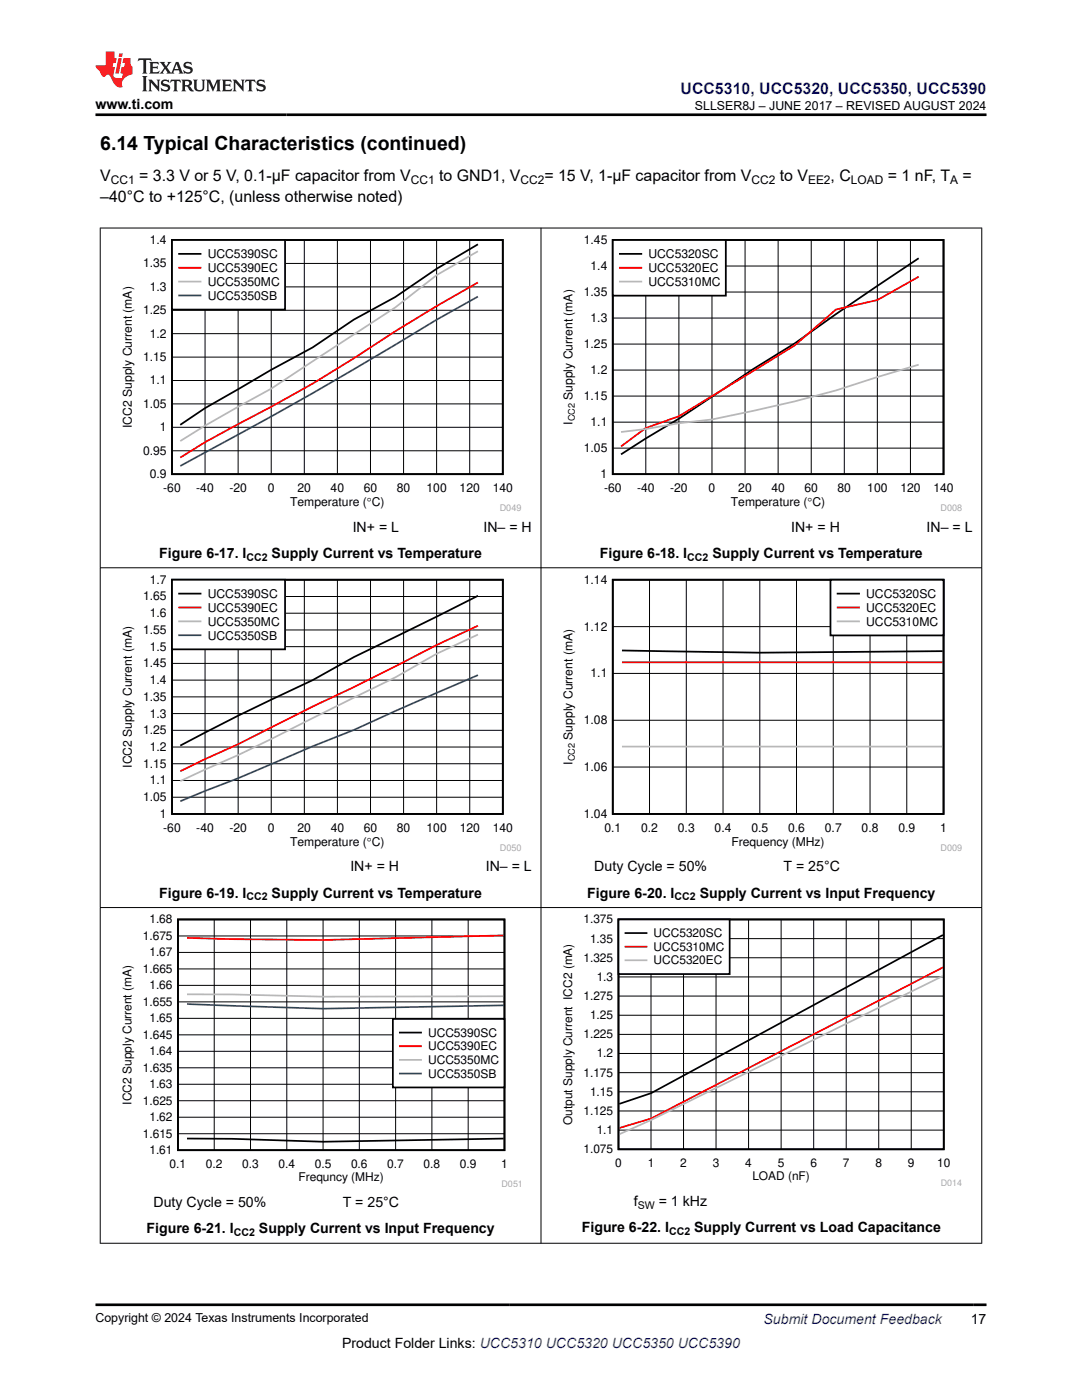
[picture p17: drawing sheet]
<svg xmlns="http://www.w3.org/2000/svg" width="216mm" height="279mm" viewBox="0 0 216 279" stroke-linecap="round" stroke-linejoin="round" font-family="sans-serif">
<defs><g id="words">
<text font-size="3.9" x="20" y="29.9">6.14 Typical Characteristics (continued)</text>
<text font-size="3.2" fill="#00f" x="135.8" y="18.7">UCC5310, UCC5320, UCC5350, UCC5390</text>
<g font-size="3.2">
<text x="20" y="40.3">–40°C to +125°C, (unless otherwise noted)</text>
<text x="20" y="36.1">V</text>
<text x="27.8" y="36.1">= 3.3 V or 5 V, 0.1-µF capacitor from V</text>
<text x="87.6" y="36.1">to GND1, V</text>
<text x="108.6" y="36.1">= 15 V, 1-µF capacitor from V</text>
<text x="155.6" y="36.1">to V</text>
<text x="165.7" y="36.1">, C</text>
<text x="177.2" y="36.1">= 1 nF, T</text>
<text x="192.1" y="36.1">=</text>
</g>
<g font-size="2.8">
<text x="19" y="21.8">www.ti.com</text>
<text x="70.4" y="106.1">IN+ = L</text>
<text x="96.5" y="106.1">IN– = H</text>
<text x="157.9" y="106.1">IN+ = H</text>
<text x="184.9" y="106.1">IN– = L</text>
<text x="31.8" y="111.3">Figure 6-17. I</text>
<text x="54.2" y="111.3">Supply Current vs Temperature</text>
<text x="119.7" y="111.3">Figure 6-18. I</text>
<text x="142.1" y="111.3">Supply Current vs Temperature</text>
<text x="69.9" y="173.9">IN+ = H</text>
<text x="96.9" y="173.9">IN– = L</text>
<text x="118.6" y="173.9">Duty Cycle = 50%</text>
<text x="156.3" y="173.9">T = 25°C</text>
<text x="31.8" y="179.1">Figure 6-19. I</text>
<text x="54.2" y="179.1">Supply Current vs Temperature</text>
<text x="117.2" y="179.1">Figure 6-20. I</text>
<text x="139.6" y="179.1">Supply Current vs Input Frequency</text>
<text x="30.6" y="240.9">Duty Cycle = 50%</text>
<text x="68.4" y="240.9">T = 25°C</text>
<text x="116.1" y="245.9">Figure 6-22. I</text>
<text x="126.5" y="240.7">f</text>
<text x="131.5" y="240.7">= 1 kHz</text>
<text x="138.5" y="245.9">Supply Current vs Load Capacitance</text>
<text x="29.2" y="246.1">Figure 6-21. I</text>
<text x="51.7" y="246.1">Supply Current vs Input Frequency</text>
<text x="68.3" y="269">Product Folder Links: UCC5310 UCC5320 UCC5350 UCC5390</text>
<text x="193.7" y="264.2">17</text>
</g>
<text font-size="2.8" fill="#00f" x="152.4" y="264.2">Submit Document Feedback</text>
<g font-size="2.5">
<text x="138.7" y="21.9">SLLSER8J – JUNE 2017 – REVISED AUGUST 2024</text>
<text x="19" y="263.9">Copyright © 2024 Texas Instruments Incorporated</text>
</g>
<g font-size="2.4">
<text x="22.1" y="36.7">CC1</text>
<text x="82" y="36.7">CC1</text>
<text x="103.9" y="36.7">CC2</text>
<text x="149.9" y="36.7">CC2</text>
<text x="161.2" y="36.7">EE2</text>
<text x="169.8" y="36.7">LOAD</text>
<text x="189.6" y="36.7">A</text>
<text x="28.5" y="53.4">1.35</text>
<text x="29.9" y="48.7">1.4</text>
<text x="41.4" y="51.5">UCC5390SC</text>
<text x="116.5" y="48.7">1.45</text>
<text x="117.8" y="53.9">1.4</text>
<text x="129.4" y="51.5">UCC5320SC</text>
<text x="29.9" y="58">1.3</text>
<text x="41.4" y="54.3">UCC5390EC</text>
<text x="41.4" y="57.1">UCC5350MC</text>
<text x="41.4" y="59.8">UCC5350SB</text>
<text x="116.5" y="59.1">1.35</text>
<text x="129.4" y="54.3">UCC5320EC</text>
<text x="129.4" y="57.1">UCC5310MC</text>
<text x="28.5" y="62.7">1.25</text>
<text x="117.8" y="64.3">1.3</text>
<text x="29.9" y="67.4">1.2</text>
<text x="116.5" y="69.5">1.25</text>
<text x="28.5" y="72.1">1.15</text>
<text x="29.9" y="76.7">1.1</text>
<text x="117.8" y="74.6">1.2</text>
<text x="28.5" y="81.4">1.05</text>
<text x="114.2" y="79.8" transform="rotate(-90 114.2 79.8)">Supply Current (mA)</text>
<text x="116.5" y="79.8">1.15</text>
<text x="26.3" y="85.4" transform="rotate(-90 26.3 85.4)">ICC2 Supply Current (mA)</text>
<text x="31.9" y="86.1">1</text>
<text x="114.2" y="84.8" transform="rotate(-90 114.2 84.8)">I</text>
<text x="117.8" y="85">1.1</text>
<text x="28.5" y="90.8">0.95</text>
<text x="29.9" y="95.4">0.9</text>
<text x="116.5" y="90.2">1.05</text>
<text x="119.9" y="95.4">1</text>
<text x="32.6" y="98.2">-60</text>
<text x="39.2" y="98.2">-40</text>
<text x="45.8" y="98.2">-20</text>
<text x="53.4" y="98.2">0</text>
<text x="57.9" y="101">Temperature (qC)</text>
<text x="59.4" y="98.2">20</text>
<text x="66" y="98.2">40</text>
<text x="72.6" y="98.2">60</text>
<text x="79.2" y="98.2">80</text>
<text x="85.1" y="98.2">100</text>
<text x="91.7" y="98.2">120</text>
<text x="98.3" y="98.2">140</text>
<text x="120.5" y="98.2">-60</text>
<text x="127.1" y="98.2">-40</text>
<text x="133.7" y="98.2">-20</text>
<text x="141.4" y="98.2">0</text>
<text x="145.8" y="101">Temperature (qC)</text>
<text x="147.3" y="98.2">20</text>
<text x="153.9" y="98.2">40</text>
<text x="160.5" y="98.2">60</text>
<text x="167.1" y="98.2">80</text>
<text x="173.1" y="98.2">100</text>
<text x="179.7" y="98.2">120</text>
<text x="186.3" y="98.2">140</text>
<text x="28.5" y="119.8">1.65</text>
<text x="29.9" y="116.5">1.7</text>
<text x="41.4" y="119.3">UCC5390SC</text>
<text x="116.5" y="116.5">1.14</text>
<text x="172.8" y="119.3">UCC5320SC</text>
<text x="29.9" y="123.2">1.6</text>
<text x="41.4" y="122.1">UCC5390EC</text>
<text x="41.4" y="124.9">UCC5350MC</text>
<text x="116.5" y="125.9">1.12</text>
<text x="172.8" y="122.1">UCC5320EC</text>
<text x="172.8" y="124.9">UCC5310MC</text>
<text x="28.5" y="126.5">1.55</text>
<text x="29.9" y="129.8">1.5</text>
<text x="41.4" y="127.6">UCC5350SB</text>
<text x="28.5" y="133.2">1.45</text>
<text x="29.9" y="136.5">1.4</text>
<text x="117.8" y="135.2">1.1</text>
<text x="28.5" y="139.9">1.35</text>
<text x="29.9" y="143.2">1.3</text>
<text x="28.5" y="146.5">1.25</text>
<text x="29.9" y="149.9">1.2</text>
<text x="114.2" y="147.6" transform="rotate(-90 114.2 147.6)">Supply Current (mA)</text>
<text x="116.5" y="144.5">1.08</text>
<text x="26.3" y="153.2" transform="rotate(-90 26.3 153.2)">ICC2 Supply Current (mA)</text>
<text x="28.5" y="153.2">1.15</text>
<text x="114.2" y="152.6" transform="rotate(-90 114.2 152.6)">I</text>
<text x="116.5" y="153.9">1.06</text>
<text x="28.5" y="159.9">1.05</text>
<text x="29.9" y="156.6">1.1</text>
<text x="31.9" y="163.2">1</text>
<text x="32.6" y="166">-60</text>
<text x="39.2" y="166">-40</text>
<text x="45.8" y="166">-20</text>
<text x="53.5" y="166">0</text>
<text x="59.4" y="166">20</text>
<text x="66" y="166">40</text>
<text x="72.6" y="166">60</text>
<text x="79.2" y="166">80</text>
<text x="85.1" y="166">100</text>
<text x="91.7" y="166">120</text>
<text x="98.3" y="166">140</text>
<text x="116.5" y="163.2">1.04</text>
<text x="120.6" y="166">0.1</text>
<text x="127.9" y="166">0.2</text>
<text x="135.3" y="166">0.3</text>
<text x="142.6" y="166">0.4</text>
<text x="149.9" y="166">0.5</text>
<text x="157.3" y="166">0.6</text>
<text x="164.6" y="166">0.7</text>
<text x="171.9" y="166">0.8</text>
<text x="179.3" y="166">0.9</text>
<text x="187.6" y="166">1</text>
<text x="57.9" y="168.8">Temperature (qC)</text>
<text x="146" y="168.8">Frequency (MHz)</text>
<text x="29.8" y="184.3">1.68</text>
<text x="116.4" y="184.3">1.375</text>
<text x="28.5" y="187.6">1.675</text>
<text x="29.8" y="190.9">1.67</text>
<text x="116.4" y="191.9">1.325</text>
<text x="117.7" y="188.1">1.35</text>
<text x="130.4" y="187">UCC5320SC</text>
<text x="130.4" y="189.8">UCC5310MC</text>
<text x="28.5" y="194.2">1.665</text>
<text x="29.8" y="197.4">1.66</text>
<text x="119.1" y="195.7">1.3</text>
<text x="130.4" y="192.5">UCC5320EC</text>
<text x="28.5" y="200.7">1.655</text>
<text x="116.4" y="199.6">1.275</text>
<text x="117.7" y="203.4">1.25</text>
<text x="28.5" y="207.3">1.645</text>
<text x="29.8" y="204">1.65</text>
<text x="85.4" y="206.9">UCC5390SC</text>
<text x="85.4" y="209.6">UCC5390EC</text>
<text x="116.4" y="207.2">1.225</text>
<text x="28.5" y="213.9">1.635</text>
<text x="29.8" y="210.6">1.64</text>
<text x="85.4" y="212.4">UCC5350MC</text>
<text x="85.4" y="215.1">UCC5350SB</text>
<text x="116.4" y="214.9">1.175</text>
<text x="119.1" y="211">1.2</text>
<text x="26.3" y="220.4" transform="rotate(-90 26.3 220.4)">ICC2 Supply Current (mA)</text>
<text x="28.5" y="220.5">1.625</text>
<text x="29.8" y="217.2">1.63</text>
<text x="117.7" y="218.7">1.15</text>
<text x="28.5" y="227">1.615</text>
<text x="29.8" y="223.7">1.62</text>
<text x="114.2" y="224.5" transform="rotate(-90 114.2 224.5)">Output Supply Current ICC2 (mA)</text>
<text x="116.4" y="222.5">1.125</text>
<text x="119.1" y="226.3">1.1</text>
<text x="29.8" y="230.3">1.61</text>
<text x="33.8" y="233">0.1</text>
<text x="41.1" y="233">0.2</text>
<text x="48.3" y="233">0.3</text>
<text x="55.6" y="233">0.4</text>
<text x="62.8" y="233">0.5</text>
<text x="70" y="233">0.6</text>
<text x="77.3" y="233">0.7</text>
<text x="84.5" y="233">0.8</text>
<text x="91.8" y="233">0.9</text>
<text x="100" y="233">1</text>
<text x="116.4" y="230.1">1.075</text>
<text x="122.8" y="232.9">0</text>
<text x="129.2" y="232.9">1</text>
<text x="135.7" y="232.9">2</text>
<text x="142.2" y="232.9">3</text>
<text x="148.7" y="232.9">4</text>
<text x="155.2" y="232.9">5</text>
<text x="161.7" y="232.9">6</text>
<text x="168.2" y="232.9">7</text>
<text x="174.7" y="232.9">8</text>
<text x="181.2" y="232.9">9</text>
<text x="187" y="232.9">10</text>
<text x="59.6" y="235.8">Frequncy (MHz)</text>
<text x="150.1" y="235.6">LOAD (nF)</text>
</g>
<g font-size="2.1">
<text x="49.2" y="111.9">CC2</text>
<text x="137.1" y="111.9">CC2</text>
<text x="49.2" y="179.7">CC2</text>
<text x="134.6" y="179.7">CC2</text>
<text x="127.3" y="241.3">SW</text>
<text x="46.6" y="246.7">CC2</text>
<text x="133.5" y="246.5">CC2</text>
</g>
<g font-size="1.8">
<text x="114.7" y="84.1" transform="rotate(-90 114.7 84.1)">CC2</text>
<text x="114.7" y="151.9" transform="rotate(-90 114.7 151.9)">CC2</text>
</g>
<g font-size="1.8" fill="#a8a8a8">
<text x="99.7" y="102">D049</text>
<text x="187.7" y="102">D008</text>
<text x="99.7" y="169.8">D050</text>
<text x="187.7" y="169.8">D009</text>
<text x="100.1" y="236.8">D051</text>
<text x="187.7" y="236.6">D014</text>
</g>
</g></defs>
<path d="M34.3 47.9h66v46.7h-66zM95.4 48.8l-8.3 4.8-8.2 5.7-8.3 4.5-8.2 5.5-8.3 4.5-13.2 7.7-4.9 3.3" fill="none" stroke="#000" stroke-width=".35"/>
<g fill="none" stroke="#000" stroke-width=".2">
<path d="M34.3 57.3h66M34.3 52.6h66M40.9 47.9v46.7M47.5 47.9v46.7M54.1 47.9v46.7M60.7 47.9v46.7M67.3 47.9v46.7M73.9 47.9v46.7M80.5 47.9v46.7M87.1 47.9v46.7M93.7 47.9v46.7M34.3 75.9h66"/>
<path d="M34.3 71.3h66M34.3 66.6h66M34.3 61.9h66M34.3 90h66M34.3 85.3h66M34.3 80.6h66"/>
</g>
<path d="M95.4 56.4l-8.3 4.7-8.2 5a271 271 0 0 1-31.4 18.5l-6.6 3.7-4.9 3" fill="none" stroke="#f00" stroke-width=".35"/>
<path d="M95.4 50.1l-8.3 4.8-8.2 6.5-24.8 16.2-13.2 7.3-4.9 3.1" fill="none" stroke="#b8b8b8" stroke-width=".35"/>
<path d="M95.4 59.2l-8.3 4.6a908.9 908.9 0 0 1-51.1 29.2" fill="none" stroke="#295c75" stroke-width=".35"/>
<path d="M34.3 47.9h22.6v13.9h-22.6z" fill-rule="evenodd" fill="#fff"/>
<path d="M34.3 47.9h22.6v13.9h-22.6zM35.7 50.7h4.3" fill="none" stroke="#000" stroke-width=".35"/>
<path d="M35.7 53.4h4.3" fill="none" stroke="#f00" stroke-width=".35"/>
<path d="M35.7 56.2h4.3" fill="none" stroke="#b8b8b8" stroke-width=".35"/>
<path d="M35.7 59h4.3" fill="none" stroke="#295c75" stroke-width=".35"/>
<path d="M111.9 46.9h80.1v55.2h-80.1z" fill-rule="evenodd" fill="#fff"/>
<path d="M122.3 47.9h66v46.7h-66zM183.3 51.5l-16.5 11.2-8.2 5.8-8.3 5.1-14.8 10-6.6 3.9-5 3.2" fill="none" stroke="#000" stroke-width=".35"/>
<g fill="none" stroke="#000" stroke-width=".2">
<path d="M122.3 58.3h66M122.3 53.1h66M128.9 47.9v46.7M135.5 47.9v46.7M142.1 47.9v46.7M148.7 47.9v46.7M155.3 47.9v46.7M161.9 47.9v46.7M168.5 47.9v46.7M175.1 47.9v46.7M181.7 47.9v46.7M122.3 79h66"/>
<path d="M122.3 73.9h66M122.3 68.7h66M122.3 63.5h66M122.3 89.4h66M122.3 84.2h66"/>
</g>
<path d="M183.3 55.2l-8.2 4.7-8.3 1.9-8.2 7.1-23.1 14.2-6.6 2.3-5 3.7" fill="none" stroke="#f00" stroke-width=".35"/>
<path d="M183.3 72.8l-8.2 2.4a240.6 240.6 0 0 1-33 8.5l-6.6 .8-6.6 1.1-5 .6" fill="none" stroke="#b8b8b8" stroke-width=".35"/>
<path d="M122.3 47.9h22.5v11.1h-22.5z" fill-rule="evenodd" fill="#fff"/>
<path d="M122.3 47.9h22.5v11.1h-22.5zM123.7 50.7h4.3" fill="none" stroke="#000" stroke-width=".35"/>
<path d="M123.7 53.4h4.3" fill="none" stroke="#f00" stroke-width=".35"/>
<path d="M123.7 56.2h4.3" fill="none" stroke="#b8b8b8" stroke-width=".35"/>
<path d="M24 114.7h80v55.2h-80z" fill-rule="evenodd" fill="#fff"/>
<path d="M34.3 115.7h66v46.7h-66zM95.4 118.9l-24.8 12.2-8.2 4.6a458.2 458.2 0 0 0-26.4 13.1" fill="none" stroke="#000" stroke-width=".35"/>
<g fill="none" stroke="#000" stroke-width=".2">
<path d="M34.3 119h66M40.9 115.7v46.7M47.5 115.7v46.7M54.1 115.7v46.7M60.7 115.7v46.7M67.3 115.7v46.7M73.9 115.7v46.7M80.5 115.7v46.7M87.1 115.7v46.7M93.7 115.7v46.7M34.3 139.1h66M34.3 135.7h66"/>
<path d="M34.3 132.4h66M34.3 129.1h66M34.3 125.7h66M34.3 122.4h66M34.3 159.1h66M34.3 155.8h66M34.3 152.4h66M34.3 149.1h66M34.3 145.8h66M34.3 142.4h66"/>
</g>
<path d="M95.4 124.9l-8.3 3.8-8.2 4.3-8.3 4.1-8.2 3.9-14.9 7.5-11.5 5.4" fill="none" stroke="#f00" stroke-width=".35"/>
<path d="M95.4 126.6l-8.3 3.9-8.2 4.7-24.8 12.3-6.6 3.2-11.5 5.2" fill="none" stroke="#b8b8b8" stroke-width=".35"/>
<path d="M95.4 134.7l-16.5 7.2-8.3 3.8-8.2 3.2-14.9 6.4-11.5 4.6" fill="none" stroke="#295c75" stroke-width=".35"/>
<path d="M34.3 115.7h22.6v13.9h-22.6z" fill-rule="evenodd" fill="#fff"/>
<path d="M34.3 115.7h22.6v13.9h-22.6zM35.7 118.5h4.3" fill="none" stroke="#000" stroke-width=".35"/>
<path d="M35.7 121.2h4.3" fill="none" stroke="#f00" stroke-width=".35"/>
<path d="M35.7 124h4.3" fill="none" stroke="#b8b8b8" stroke-width=".35"/>
<path d="M35.7 126.8h4.3" fill="none" stroke="#295c75" stroke-width=".35"/>
<path d="M111.9 114.7h80.1v55.2h-80.1z" fill-rule="evenodd" fill="#fff"/>
<path d="M122.3 115.7h66v46.7h-66zM124.1 129.8l27.5 .5 36.5-.4" fill="none" stroke="#000" stroke-width=".35"/>
<path d="M129.6 115.7v46.7M136.9 115.7v46.7M144.3 115.7v46.7M151.6 115.7v46.7M158.9 115.7v46.7M166.3 115.7v46.7M173.6 115.7v46.7M180.9 115.7v46.7M122.3 134.4h66M122.3 125.1h66M122.3 153.1h66M122.3 143.7h66" fill="none" stroke="#000" stroke-width=".2"/>
<path d="M124.1 132.2h64" fill="none" stroke="#f00" stroke-width=".35"/>
<path d="M124.1 149h64" fill="none" stroke="#b8b8b8" stroke-width=".35"/>
<path d="M165.7 115.7h22.6v11.1h-22.6z" fill-rule="evenodd" fill="#fff"/>
<path d="M165.7 115.7h22.6v11.1h-22.6zM167.1 118.5h4.3" fill="none" stroke="#000" stroke-width=".35"/>
<path d="M167.1 121.2h4.3" fill="none" stroke="#f00" stroke-width=".35"/>
<path d="M167.1 124h4.3" fill="none" stroke="#b8b8b8" stroke-width=".35"/>
<path d="M24 182.5h80v54.4h-80z" fill-rule="evenodd" fill="#fff"/>
<path d="M35.5 183.5h65.2v46h-65.2zM37.3 227.2l9.1 .1 18.1 .6 36-.7" fill="none" stroke="#000" stroke-width=".35"/>
<g fill="none" stroke="#000" stroke-width=".2">
<path d="M35.5 199.9h65.2M35.5 196.7h65.2M35.5 193.4h65.2M35.5 190.1h65.2M35.5 186.8h65.2M42.7 183.5v46.1M50 183.5v46.1M57.2 183.5v46.1M64.5 183.5v46.1M71.7 183.5v46.1M78.9 183.5v46.1M86.2 183.5v46.1"/>
<path d="M93.4 183.5v46.1M35.5 219.7h65.2M35.5 216.4h65.2M35.5 213.1h65.2M35.5 209.8h65.2M35.5 206.5h65.2M35.5 203.2h65.2M35.5 226.3h65.2M35.5 223h65.2"/>
</g>
<path d="M100.5 186.7l-36 .9-18.1-.2-9.1-.2" fill="none" stroke="#f00" stroke-width=".35"/>
<path d="M37.3 198.4l9.1 .1 18.1 .4 36-.1" fill="none" stroke="#b8b8b8" stroke-width=".35"/>
<path d="M37.3 200.4l27.2 .9 36-.7" fill="none" stroke="#295c75" stroke-width=".35"/>
<path d="M78.4 203.3h22.3v13.7h-22.3z" fill-rule="evenodd" fill="#fff"/>
<path d="M78.4 203.3h22.3v13.7h-22.3zM79.8 206.1h4.2" fill="none" stroke="#000" stroke-width=".35"/>
<path d="M79.8 208.8h4.2" fill="none" stroke="#f00" stroke-width=".35"/>
<path d="M79.8 211.5h4.2" fill="none" stroke="#b8b8b8" stroke-width=".35"/>
<path d="M79.8 214.2h4.2" fill="none" stroke="#295c75" stroke-width=".35"/>
<path d="M111.9 182.5h80.1v54.2h-80.1z" fill-rule="evenodd" fill="#fff"/>
<path d="M123.4 183.5h64.9v45.9h-64.9zM188.1 186.6l-58.2 31.6-6.3 2.1" fill="none" stroke="#000" stroke-width=".35"/>
<g fill="none" stroke="#000" stroke-width=".2">
<path d="M123.4 198.8h64.9M123.4 195h64.9M123.4 191.1h64.9M123.4 187.3h64.9M129.9 183.5v45.9M136.4 183.5v45.9M142.9 183.5v45.9M149.4 183.5v45.9M155.9 183.5v45.9M162.4 183.5v45.9M168.9 183.5v45.9M175.3 183.5v45.9"/>
<path d="M181.8 183.5v45.9M123.4 217.9h64.9M123.4 214.1h64.9M123.4 210.2h64.9M123.4 206.4h64.9M123.4 202.6h64.9M123.4 225.5h64.9M123.4 221.7h64.9"/>
</g>
<path d="M188.1 193.1l-58.2 30.1-6.3 1.9" fill="none" stroke="#f00" stroke-width=".35"/>
<path d="M188.1 194.8l-58.2 28.7-6.3 2.9" fill="none" stroke="#b8b8b8" stroke-width=".35"/>
<path d="M123.4 183.5h22.2v10.9h-22.2z" fill-rule="evenodd" fill="#fff"/>
<path d="M123.4 183.5h22.2v10.9h-22.2zM124.8 186.2h4.2" fill="none" stroke="#000" stroke-width=".35"/>
<path d="M124.8 188.9h4.2" fill="none" stroke="#f00" stroke-width=".35"/>
<path d="M124.8 191.6h4.2" fill="none" stroke="#b8b8b8" stroke-width=".35"/>
<path d="M19.9 45.5h176.1M20 45.4v202.8M107.9 45.4v202.8M195.9 45.4v202.8M19.9 113.3h176.1M19.9 181.1h176.1M19.9 248.1h176.1" fill="none" stroke="#000" stroke-width=".2"/>
<path d="M27.7 11.6l-.2 .6 .5-.2h.6v.1v2.2l-.2 .4h1l-.2-.4v-2.2v-.1h.5l.5 .2-.1-.6zM29.8 12.4l.2 .3v1.6l-.2 .4h1.9l.1-.6a1.08 1.08 0 0 1-1.3 .2v-.7h.6l.4 .2v-.7l-.4 .2h-.6v-.5l.2-.2a1 1 0 0 1 1 .3l-.1-.5zM31.8 12.4l1 1.1-1 1.2h.9l-.2-.2 .4-.8 .5 .8-.2 .2h1.6l-.2-.2 .1-.5h1l.1 .5-.1 .2h.9l-.2-.4-.8-1.9h-.5l-1 2.1-.8-1.1 .9-1h-.8l.2 .2-.5 .6-.3-.6 .1-.2zM35.2 12.8l.4 1h-.8zM36.8 12.5a.65 .65 0 0 0-.2 .7 .65 .65 0 0 0 .6 .5l.7 .1 .1 .3a.79 .79 0 0 1-.7 .4 .79 .79 0 0 1-.7-.5l.1 .7 .2-.1a.93 .93 0 0 0 1.1 0 .93 .93 0 0 0 .4-.9 1.46 1.46 0 0 0-1.2-.6l-.1-.3a1.09 1.09 0 0 1 1.2 .2l-.2-.6-.1 .1-.6-.2zM28.4 15.2l.2 .4v2.2l-.2 .4h1l-.2-.4v-2.2l.2-.4zM29.6 15.9l.2 .4v1.5l-.2 .4h.8l-.3-.4v-1.3l1.7 1.8v-2l.2-.4h-.8l.2 .2 .1 1.1-1.2-1.3zM32.3 16a.65 .65 0 0 0-.2 .8 .65 .65 0 0 0 .7 .4l.6 .2 .1 .2a.79 .79 0 0 1-.7 .4 .79 .79 0 0 1-.7-.5l.1 .7 .2-.1a.93 .93 0 0 0 1.1 .1 .93 .93 0 0 0 .4-1 1.46 1.46 0 0 0-1.2-.5l-.1-.4a1.09 1.09 0 0 1 1.2 .2l-.2-.6-.1 .1-.6-.1zM34.1 15.9l-.1 .6a.63 .63 0 0 1 .7-.3l.1 1.6-.3 .4h1l-.2-.4v-1.6a.66 .66 0 0 1 .8 .3l-.1-.6zM36.2 15.9l.2 .4v1.5l-.2 .4h.9l-.2-.2v-.7h.5l.1 .2a.79 .79 0 0 0 1.2 .6l-1-.9a.61 .61 0 0 0 .6-.6 .61 .61 0 0 0-.5-.7zM36.9 16.2h.2a.47 .47 0 0 1 .5 .1 .47 .47 0 0 1 .1 .5l-.2 .1-.6 .1zM38.5 15.9l.2 .2a2.27 2.27 0 0 0 .4 2 1.04 1.04 0 0 0 1.7-.7v-1.3l.2-.2h-.8l.2 .4v1.1a.6 .6 0 0 1-.6 .6 .6 .6 0 0 1-.6-.6v-1.1l.3-.4zM41.1 15.9l.2 .4v1.5l-.2 .4h.7l-.2-.4v-1.4l.9 1.9 .8-1.9v1.4l-.2 .4h1l-.3-.4v-1.5l.3-.4h-.8l-.7 1.5-.7-1.5zM44.3 15.9l.2 .4v1.5l-.2 .4h1.9l.1-.6a1.09 1.09 0 0 1-1.3 .2v-.7h.6l.4 .2v-.6l-.4 .2h-.6v-.6l.2-.1a1.01 1.01 0 0 1 1 .3l-.1-.6zM46.4 15.9l.3 .4v1.5l-.3 .4h.8l-.2-.4v-1.3l1.6 1.8v-2l.2-.4h-.7l.2 .2v1.1l-1.2-1.3zM49 15.9l-.1 .6a.63 .63 0 0 1 .8-.3v1.6l-.3 .4h1l-.2-.4v-1.6a.66 .66 0 0 1 .8 .3l-.1-.6zM51.4 16a.65 .65 0 0 0-.2 .8 .65 .65 0 0 0 .6 .4l.6 .2 .2 .2a.79 .79 0 0 1-.8 .4 .79 .79 0 0 1-.6-.5l.1 .7 .2-.1a.93 .93 0 0 0 1 .1 .93 .93 0 0 0 .5-1 1.46 1.46 0 0 0-1.3-.5l-.1-.4a1.09 1.09 0 0 1 1.3 .2l-.2-.6-.2 .1-.5-.1z" fill="#231f20"/>
<path d="M21.1 10.3v2.7h-2.1l.1 .4 .9 1a.95 .95 0 0 0 .9 .9 .59 .59 0 0 1 .6-.4 .59 .59 0 0 1 .5 .3l.4 .8a1.59 1.59 0 0 0 2.1 1.4 1.61 1.61 0 0 1 1-2.3l1-.3-.1-1.5a1.59 1.59 0 0 1-.4-1.7h-1.4l-.2 .9h.5l-.1 .9h-.5l-.2 .9v.3l.4 .1-.2 .9h-.6a.73 .73 0 0 1-1.1-.7l.3-1.5h-.5l.2-.9h.5l.2-.9h-.5v-1.3zM23.6 11.6l-.6 3.1h.7l.6-3.1zM23.8 10.7l-.1 .6h.7l.1-.6z" fill="#ed1c24"/>
<path d="M19 22.9h177.8M19 260.4h177.8" fill="none" stroke="#000" stroke-width=".53"/>
<use href="#words"/>
</svg>
